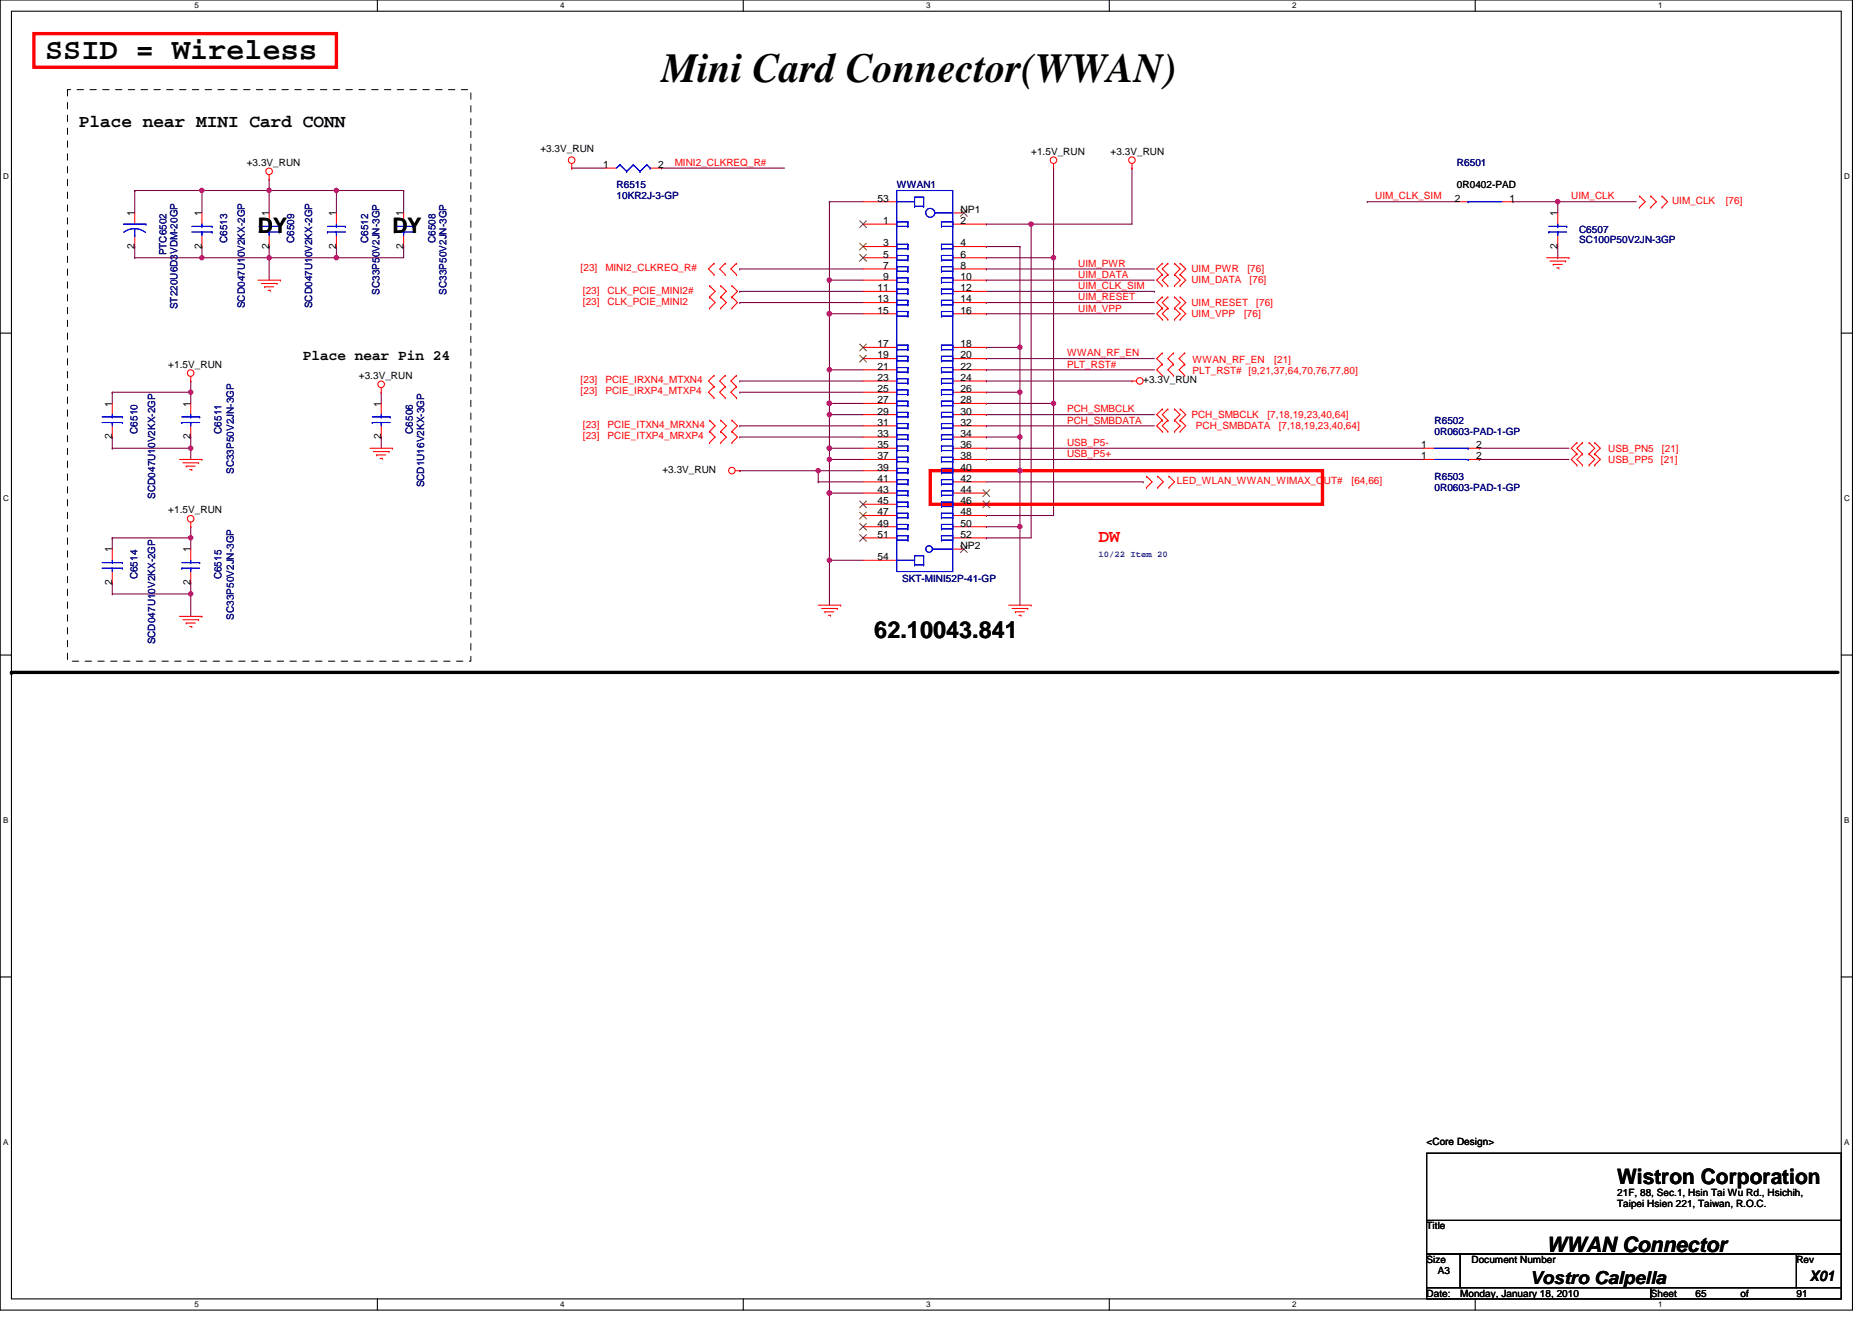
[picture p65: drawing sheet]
<svg xmlns="http://www.w3.org/2000/svg" width="297mm" height="210mm" viewBox="0 0 297 210" stroke-linecap="round" stroke-linejoin="round" font-family="sans-serif">
<defs><g id="words">
<text font-size="6.6" x="104.9" y="13">Mini Card Connector(WWAN)</text>
<text font-size="4.8" x="7.2" y="9.3">SSID = Wireless</text>
<text font-size="3.7" x="138.7" y="101.3">62.10043.841</text>
<g font-size="3.4">
<text x="40.9" y="36.9">DY</text>
<text x="62.3" y="36.9">DY</text>
<text x="256.6" y="187.9">Wistron Corporation</text>
<text x="245.4" y="198.7">WWAN Connector</text>
</g>
<g font-size="2.8">
<text x="12.5" y="20.1">Place near MINI Card CONN</text>
<text x="242.7" y="203.7">Vostro Calpella</text>
</g>
<text font-size="2.8" fill="#f00" x="174.3" y="85.9">DW</text>
<g font-size="2.3">
<text x="48" y="57">Place near Pin 24</text>
<text x="287.2" y="203.2">X01</text>
</g>
<g font-size="1.6">
<text x="39.2" y="26.3">+3.3V_RUN</text>
<text x="85.7" y="24.2">+3.3V_RUN</text>
<text x="95.7" y="26.6">1</text>
<text x="104.4" y="26.6">2</text>
<text x="163.6" y="24.5">+1.5V_RUN</text>
<text x="176.2" y="24.5">+3.3V_RUN</text>
<text x="231.2" y="29.9">0R0402-PAD</text>
<text x="21.4" y="34.3" transform="rotate(-90 21.4 34.3)">1</text>
<text x="32" y="34.3" transform="rotate(-90 32 34.3)">1</text>
<text x="42.7" y="34.3" transform="rotate(-90 42.7 34.3)">1</text>
<text x="53.4" y="34.3" transform="rotate(-90 53.4 34.3)">1</text>
<text x="64" y="34.3" transform="rotate(-90 64 34.3)">1</text>
<text x="139.3" y="32">53</text>
<text x="140.1" y="35.5">1</text>
<text x="152.4" y="35.5">2</text>
<text x="152.4" y="33.8">NP1</text>
<text x="230.8" y="32">2</text>
<text x="239.5" y="32">1</text>
<text x="247.2" y="34.3" transform="rotate(-90 247.2 34.3)">1</text>
<text x="21.4" y="39.5" transform="rotate(-90 21.4 39.5)">2</text>
<text x="32" y="39.5" transform="rotate(-90 32 39.5)">2</text>
<text x="42.7" y="39.5" transform="rotate(-90 42.7 39.5)">2</text>
<text x="53.4" y="39.5" transform="rotate(-90 53.4 39.5)">2</text>
<text x="64" y="39.5" transform="rotate(-90 64 39.5)">2</text>
<text x="140.1" y="39.1">3</text>
<text x="140.1" y="40.9">5</text>
<text x="152.4" y="39.1">4</text>
<text x="152.4" y="40.9">6</text>
<text x="247.2" y="39.5" transform="rotate(-90 247.2 39.5)">2</text>
<text x="139.3" y="46.2">11</text>
<text x="139.3" y="48">13</text>
<text x="140.1" y="42.7">7</text>
<text x="140.1" y="44.4">9</text>
<text x="152.4" y="42.7">8</text>
<text x="152.4" y="44.4">10</text>
<text x="152.4" y="46.2">12</text>
<text x="152.4" y="48">14</text>
<text x="139.3" y="49.8">15</text>
<text x="152.4" y="49.8">16</text>
<text x="26.7" y="58.3">+1.5V_RUN</text>
<text x="139.3" y="55.1">17</text>
<text x="139.3" y="56.9">19</text>
<text x="139.3" y="58.7">21</text>
<text x="152.4" y="55.1">18</text>
<text x="152.4" y="56.9">20</text>
<text x="152.4" y="58.7">22</text>
<text x="17.8" y="64.5" transform="rotate(-90 17.8 64.5)">1</text>
<text x="30.2" y="64.5" transform="rotate(-90 30.2 64.5)">1</text>
<text x="56.9" y="60.1">+3.3V_RUN</text>
<text x="60.5" y="64.5" transform="rotate(-90 60.5 64.5)">1</text>
<text x="139.3" y="60.4">23</text>
<text x="139.3" y="62.2">25</text>
<text x="139.3" y="64">27</text>
<text x="139.3" y="65.8">29</text>
<text x="152.4" y="60.4">24</text>
<text x="152.4" y="62.2">26</text>
<text x="152.4" y="64">28</text>
<text x="152.4" y="65.8">30</text>
<text x="181.4" y="60.8">+3.3V_RUN</text>
<text x="17.8" y="69.7" transform="rotate(-90 17.8 69.7)">2</text>
<text x="30.2" y="69.7" transform="rotate(-90 30.2 69.7)">2</text>
<text x="60.5" y="69.7" transform="rotate(-90 60.5 69.7)">2</text>
<text x="139.3" y="67.5">31</text>
<text x="139.3" y="69.3">33</text>
<text x="139.3" y="71.1">35</text>
<text x="152.4" y="67.5">32</text>
<text x="152.4" y="69.3">34</text>
<text x="152.4" y="71.1">36</text>
<text x="225.5" y="71.1">1</text>
<text x="234.2" y="71.1">2</text>
<text x="105.1" y="75">+3.3V_RUN</text>
<text x="139.3" y="72.9">37</text>
<text x="139.3" y="74.7">39</text>
<text x="139.3" y="76.4">41</text>
<text x="152.4" y="72.9">38</text>
<text x="152.4" y="74.7">40</text>
<text x="152.4" y="76.4">42</text>
<text x="225.5" y="72.9">1</text>
<text x="234.2" y="72.9">2</text>
<text x="26.7" y="81.4">+1.5V_RUN</text>
<text x="139.3" y="78.2">43</text>
<text x="139.3" y="80">45</text>
<text x="139.3" y="81.8">47</text>
<text x="139.3" y="83.5">49</text>
<text x="152.4" y="78.2">44</text>
<text x="152.4" y="80">46</text>
<text x="152.4" y="81.8">48</text>
<text x="152.4" y="83.5">50</text>
<text x="17.8" y="87.7" transform="rotate(-90 17.8 87.7)">1</text>
<text x="30.2" y="87.7" transform="rotate(-90 30.2 87.7)">1</text>
<text x="139.3" y="85.3">51</text>
<text x="139.3" y="88.9">54</text>
<text x="152.4" y="85.3">52</text>
<text x="152.4" y="87.1">NP2</text>
<text x="17.8" y="92.8" transform="rotate(-90 17.8 92.8)">2</text>
<text x="30.2" y="92.8" transform="rotate(-90 30.2 92.8)">2</text>
<text x="226.4" y="181.7">&lt;Core Design&gt;</text>
<text x="256.6" y="189.7">21F, 88, Sec.1, Hsin Tai Wu Rd., Hsichih,</text>
<text x="256.6" y="191.5">Taipei Hsien 221, Taiwan, R.O.C.</text>
<text x="226.4" y="195.1">Title</text>
<text x="226.4" y="200.4">Size</text>
<text x="228.2" y="202.2">A3</text>
<text x="233.5" y="200.4">Document Number</text>
<text x="285" y="200.4">Rev</text>
<text x="226.4" y="205.7">Date:</text>
<text x="231.7" y="205.7">Monday, January 18, 2010</text>
<text x="261.9" y="205.7">Sheet</text>
<text x="269" y="205.7">65</text>
<text x="276.2" y="205.7">of</text>
<text x="285" y="205.7">91</text>
</g>
<g font-size="1.6" fill="#000080">
<text x="97.8" y="29.9">R6515</text>
<text x="142.3" y="29.9">WWAN1</text>
<text x="231.2" y="26.3">R6501</text>
<text x="97.8" y="31.6">10KR2J-3-GP</text>
<text x="26.4" y="40.5" transform="rotate(-90 26.4 40.5)">PTC6502</text>
<text x="36" y="38.6" transform="rotate(-90 36 38.6)">C6513</text>
<text x="46.7" y="38.6" transform="rotate(-90 46.7 38.6)">C6509</text>
<text x="58.4" y="38.6" transform="rotate(-90 58.4 38.6)">C6512</text>
<text x="69.1" y="38.6" transform="rotate(-90 69.1 38.6)">C6508</text>
<text x="250.6" y="37">C6507</text>
<text x="250.6" y="38.6">SC100P50V2JN-3GP</text>
<text x="60.2" y="46.8" transform="rotate(-90 60.2 46.8)">SC33P50V2JN-3GP</text>
<text x="70.9" y="46.8" transform="rotate(-90 70.9 46.8)">SC33P50V2JN-3GP</text>
<text x="28.2" y="49.1" transform="rotate(-90 28.2 49.1)">ST220U6D3VDM-20GP</text>
<text x="38.9" y="48.9" transform="rotate(-90 38.9 48.9)">SCD047U10V2KX-2GP</text>
<text x="49.5" y="48.9" transform="rotate(-90 49.5 48.9)">SCD047U10V2KX-2GP</text>
<text x="21.8" y="68.8" transform="rotate(-90 21.8 68.8)">C6510</text>
<text x="35.1" y="68.8" transform="rotate(-90 35.1 68.8)">C6511</text>
<text x="65.5" y="68.8" transform="rotate(-90 65.5 68.8)">C6506</text>
<text x="227.6" y="67.2">R6502</text>
<text x="227.6" y="69">0R0603-PAD-1-GP</text>
<text x="37.1" y="75.2" transform="rotate(-90 37.1 75.2)">SC33P50V2JN-3GP</text>
<text x="67.3" y="77.3" transform="rotate(-90 67.3 77.3)">SCD1U16V2KX-3GP</text>
<text x="227.6" y="76.1">R6503</text>
<text x="227.6" y="77.9">0R0603-PAD-1-GP</text>
<text x="24.6" y="79.1" transform="rotate(-90 24.6 79.1)">SCD047U10V2KX-2GP</text>
<text x="21.8" y="91.9" transform="rotate(-90 21.8 91.9)">C6514</text>
<text x="35.1" y="91.9" transform="rotate(-90 35.1 91.9)">C6515</text>
<text x="143.2" y="92.3">SKT-MINI52P-41-GP</text>
<text x="37.1" y="98.3" transform="rotate(-90 37.1 98.3)">SC33P50V2JN-3GP</text>
<text x="24.6" y="102.2" transform="rotate(-90 24.6 102.2)">SCD047U10V2KX-2GP</text>
</g>
<g font-size="1.6" fill="#f00">
<text x="107.1" y="26.3">MINI2_CLKREQ_R#</text>
<text x="218.2" y="31.6">UIM_CLK_SIM</text>
<text x="249.3" y="31.6">UIM_CLK</text>
<text x="265.3" y="32.4">UIM_CLK</text>
<text x="273.9" y="32.4">[76]</text>
<text x="92.1" y="43">[23]</text>
<text x="92.5" y="46.6">[23]</text>
<text x="96.1" y="43">MINI2_CLKREQ_R#</text>
<text x="96.4" y="46.6">CLK_PCIE_MINI2#</text>
<text x="171.1" y="44.1">UIM_DATA</text>
<text x="171.1" y="42.3">UIM_PWR</text>
<text x="171.1" y="47.6">UIM_RESET</text>
<text x="171.1" y="45.9">UIM_CLK_SIM</text>
<text x="189" y="43.2">UIM_PWR</text>
<text x="189" y="45">UIM_DATA</text>
<text x="197.9" y="43.2">[76]</text>
<text x="198.3" y="45">[76]</text>
<text x="92.5" y="48.4">[23]</text>
<text x="96.4" y="48.4">CLK_PCIE_MINI2</text>
<text x="171.1" y="49.4">UIM_VPP</text>
<text x="189" y="48.5">UIM_RESET</text>
<text x="189" y="50.3">UIM_VPP</text>
<text x="197.4" y="50.3">[76]</text>
<text x="199.3" y="48.5">[76]</text>
<text x="169.3" y="58.3">PLT_RST#</text>
<text x="169.3" y="56.5">WWAN_RF_EN</text>
<text x="189.2" y="59.4">PLT_RST# [9,21,37,64,70,76,77,80]</text>
<text x="189.2" y="57.6">WWAN_RF_EN</text>
<text x="202.2" y="57.6">[21]</text>
<text x="92.1" y="62.6">[23]</text>
<text x="92.1" y="60.8">[23]</text>
<text x="96.1" y="62.6">PCIE_IRXP4_MTXP4</text>
<text x="96.1" y="60.8">PCIE_IRXN4_MTXN4</text>
<text x="169.3" y="65.4">PCH_SMBCLK</text>
<text x="92.5" y="67.9">[23]</text>
<text x="92.5" y="69.7">[23]</text>
<text x="96.4" y="67.9">PCIE_ITXN4_MRXN4</text>
<text x="96.4" y="69.7">PCIE_ITXP4_MRXP4</text>
<text x="169.3" y="67.2">PCH_SMBDATA</text>
<text x="169.3" y="70.8">USB_P5-</text>
<text x="189" y="66.3">PCH_SMBCLK</text>
<text x="189.8" y="68.1">PCH_SMBDATA</text>
<text x="201.1" y="66.3">[7,18,19,23,40,64]</text>
<text x="202.9" y="68.1">[7,18,19,23,40,64]</text>
<text x="255.2" y="71.6">USB_PN5</text>
<text x="263.7" y="71.6">[21]</text>
<text x="169.3" y="72.5">USB_P5+</text>
<text x="186.7" y="76.8">LED_WLAN_WWAN_WIMAX_OUT#</text>
<text x="214.5" y="76.8">[64,66]</text>
<text x="255.2" y="73.4">USB_PP5</text>
<text x="263.5" y="73.4">[21]</text>
</g>
<text font-size="1.4" fill="#400080" x="174.3" y="88.3">10/22 Item 20</text>
<g font-size="1.3">
<text x="30.8" y="1.3">5</text>
<text x="88.9" y="1.3">4</text>
<text x="147" y="1.3">3</text>
<text x="205" y="1.3">2</text>
<text x="263.1" y="1.3">1</text>
<text x=".5" y="28.4">D</text>
<text x="292.6" y="28.4">D</text>
<text x=".5" y="79.5">C</text>
<text x="292.6" y="79.5">C</text>
<text x=".5" y="130.6">B</text>
<text x="292.6" y="130.6">B</text>
<text x=".5" y="181.7">A</text>
<text x="292.6" y="181.7">A</text>
<text x="30.8" y="207.4">5</text>
<text x="88.9" y="207.4">4</text>
<text x="147" y="207.4">3</text>
<text x="205" y="207.4">2</text>
<text x="263.1" y="207.4">1</text>
</g>
</g></defs>
<path d="M0 0h293.9v207.9h-293.9zM1.8 1.8h290.4v204.3h-290.4z" fill="none" stroke="#000" stroke-width=".17"/>
<g fill="#fff">
<path d="M30.8 .2h.7v1.4h-.7z"/>
<path d="M30.8 206.3h.7v1.4h-.7z"/>
</g>
<path d="M59.9 0v1.8M59.9 206.1v1.8" fill="none" stroke="#000" stroke-width=".17"/>
<g fill="#fff">
<path d="M88.9 .2h.7v1.4h-.7z"/>
<path d="M88.9 206.3h.7v1.4h-.7z"/>
</g>
<path d="M117.9 0v1.8M117.9 206.1v1.8" fill="none" stroke="#000" stroke-width=".17"/>
<g fill="#fff">
<path d="M147 .2h.7v1.4h-.7z"/>
<path d="M147 206.3h.7v1.4h-.7z"/>
</g>
<path d="M176 0v1.8M176 206.1v1.8" fill="none" stroke="#000" stroke-width=".17"/>
<g fill="#fff">
<path d="M205 .2h.7v1.4h-.7z"/>
<path d="M205 206.3h.7v1.4h-.7z"/>
</g>
<path d="M234.1 0v1.8M234.1 206.1v1.8" fill="none" stroke="#000" stroke-width=".17"/>
<g fill="#fff">
<path d="M263.1 .2h.7v1.4h-.7z"/>
<path d="M263.1 206.3h.7v1.4h-.7z"/>
<path d="M.5 27.3h.9v1.4h-.9z"/>
<path d="M292.6 27.3h.9v1.4h-.9z"/>
<path d="M.5 78.4h.9v1.4h-.9z"/>
<path d="M292.6 78.4h.9v1.4h-.9z"/>
</g>
<path d="M0 52.9h1.8M292.2 52.9h1.7" fill="none" stroke="#000" stroke-width=".17"/>
<g fill="#fff">
<path d="M.5 129.5h.8v1.4h-.8z"/>
<path d="M292.6 129.5h.9v1.4h-.9z"/>
</g>
<path d="M0 103.9h1.8M292.2 103.9h1.7" fill="none" stroke="#000" stroke-width=".17"/>
<g fill="#fff">
<path d="M.5 180.5h.8v1.4h-.8z"/>
<path d="M292.6 180.5h.9v1.4h-.9z"/>
</g>
<path d="M0 155h1.8M292.2 155h1.7" fill="none" stroke="#000" stroke-width=".17"/>
<path d="M167.2 26.7h.1M167.2 26.7v14.2M131.6 78.2h.1M131.6 78.2h5.3M131.6 88.9h.1M131.6 88.9v7.1" fill="none" stroke="#800040" stroke-width=".17"/>
<circle cx="131.6" cy="88.9" r=".35" fill="#f0f"/>
<circle cx="131.6" cy="88.9" r=".35" fill="none" stroke="#f0f" stroke-width=".17"/>
<path d="M129.8 76.5h.1M129.8 74.7h.1M129.8 76.5h7.1M129.8 74.7v1.8" fill="none" stroke="#800040" stroke-width=".17"/>
<circle cx="129.8" cy="74.7" r=".35" fill="#f0f"/>
<circle cx="129.8" cy="74.7" r=".35" fill="none" stroke="#f0f" stroke-width=".17"/>
<path d="M131.6 32h.1M131.6 32h5.3M129.8 74.7h.1M129.8 74.7h7.1M131.6 64h.1M131.6 65.8h.1M131.6 64h5.3M131.6 65.8v5.3M156.5 69.3h.1M156.5 69.3h5.3" fill="none" stroke="#800040" stroke-width=".17"/>
<circle cx="131.6" cy="71.1" r=".35" fill="#f0f"/>
<circle cx="131.6" cy="71.1" r=".35" fill="none" stroke="#f0f" stroke-width=".17"/>
<circle cx="131.6" cy="65.8" r=".35" fill="#f0f"/>
<circle cx="131.6" cy="65.8" r=".35" fill="none" stroke="#f0f" stroke-width=".17"/>
<path d="M131.6 49.8h.1M131.6 49.8v8.9" fill="none" stroke="#800040" stroke-width=".17"/>
<circle cx="131.6" cy="49.8" r=".35" fill="#f0f"/>
<circle cx="131.6" cy="49.8" r=".35" fill="none" stroke="#f0f" stroke-width=".17"/>
<path d="M161.8 74.7h.1M161.8 74.7v8.9" fill="none" stroke="#800040" stroke-width=".17"/>
<circle cx="161.8" cy="74.7" r=".35" fill="#f0f"/>
<circle cx="161.8" cy="74.7" r=".35" fill="none" stroke="#f0f" stroke-width=".17"/>
<path d="M117.4 46.2h.1M117.4 46.2h19.5M161.8 69.3h.1M161.8 69.3v5.4" fill="none" stroke="#800040" stroke-width=".17"/>
<circle cx="161.8" cy="74.7" r=".35" fill="#f0f"/>
<circle cx="161.8" cy="74.7" r=".35" fill="none" stroke="#f0f" stroke-width=".17"/>
<circle cx="161.8" cy="69.3" r=".35" fill="#f0f"/>
<circle cx="161.8" cy="69.3" r=".35" fill="none" stroke="#f0f" stroke-width=".17"/>
<path d="M161.8 55.1h.1M161.8 55.1v7.1" fill="none" stroke="#800040" stroke-width=".17"/>
<circle cx="161.8" cy="55.1" r=".35" fill="#f0f"/>
<circle cx="161.8" cy="55.1" r=".35" fill="none" stroke="#f0f" stroke-width=".17"/>
<path d="M131.6 78.2h.1M131.6 78.2v10.7" fill="none" stroke="#800040" stroke-width=".17"/>
<circle cx="131.6" cy="78.2" r=".35" fill="#f0f"/>
<circle cx="131.6" cy="78.2" r=".35" fill="none" stroke="#f0f" stroke-width=".17"/>
<g fill="none" stroke="#800040" stroke-width=".17">
<path d="M156.5 39.1h.1M156.5 39.1h5.3M161.8 39.1h.1M161.8 39.1v16M179.6 26.7h.1M179.6 26.7v8.9M117.4 48h.1M117.4 48h19.5M131.6 44.4h.1M131.6 44.4h5.3M167.2 40.9h.1M167.2 40.9v23.1"/>
<path d="M131.6 65.8h.1M131.6 65.8h5.3M156.5 74.7h.1M156.5 74.7h5.3M131.6 88.9h.1M131.6 88.9h5.3M156.5 81.8h.1M156.5 81.8h10.7"/>
</g>
<circle cx="167.2" cy="64" r=".35" fill="#f0f"/>
<circle cx="167.2" cy="64" r=".35" fill="none" stroke="#f0f" stroke-width=".17"/>
<circle cx="167.2" cy="40.9" r=".35" fill="#f0f"/>
<circle cx="167.2" cy="40.9" r=".35" fill="none" stroke="#f0f" stroke-width=".17"/>
<path d="M131.6 32h.1M131.6 32v12.4M161.8 83.6h.1M161.8 83.6v12.4" fill="none" stroke="#800040" stroke-width=".17"/>
<circle cx="161.8" cy="83.6" r=".35" fill="#f0f"/>
<circle cx="161.8" cy="83.6" r=".35" fill="none" stroke="#f0f" stroke-width=".17"/>
<g fill="none" stroke="#800040" stroke-width=".17">
<path d="M156.5 58.7h.1M156.5 58.7h26.7M131.6 71.1h.1M131.6 72.9h.1M131.6 71.1h5.3M131.6 72.9v5.3M156.5 65.8h.1M156.5 64h.1M156.5 65.8h26.7M156.5 64h10.7M167.2 64h.1M167.2 64v17.8"/>
<path d="M156.5 83.6h.1M156.5 83.6h5.3"/>
</g>
<circle cx="131.6" cy="78.2" r=".35" fill="#f0f"/>
<circle cx="131.6" cy="78.2" r=".35" fill="none" stroke="#f0f" stroke-width=".17"/>
<path d="M156.5 55.1h.1M156.5 55.1h5.3M156.5 60.5h.1M156.5 60.5h23.1M161.8 62.2h.1M161.8 62.2v7.1" fill="none" stroke="#800040" stroke-width=".17"/>
<circle cx="161.8" cy="62.2" r=".35" fill="#f0f"/>
<circle cx="161.8" cy="62.2" r=".35" fill="none" stroke="#f0f" stroke-width=".17"/>
<path d="M163.6 35.6h.1M163.6 35.6h16M131.6 49.8h.1M131.6 58.7h.1M131.6 49.8h5.3M131.6 58.7v5.3" fill="none" stroke="#800040" stroke-width=".17"/>
<circle cx="131.6" cy="64" r=".35" fill="#f0f"/>
<circle cx="131.6" cy="64" r=".35" fill="none" stroke="#f0f" stroke-width=".17"/>
<circle cx="131.6" cy="58.7" r=".35" fill="#f0f"/>
<circle cx="131.6" cy="58.7" r=".35" fill="none" stroke="#f0f" stroke-width=".17"/>
<path d="M156.5 40.9h.1M156.5 40.9h10.7M131.6 71.1h.1M131.6 71.1v1.8M156.5 67.6h.1M156.5 67.6h26.7" fill="none" stroke="#800040" stroke-width=".17"/>
<circle cx="131.6" cy="71.1" r=".35" fill="#f0f"/>
<circle cx="131.6" cy="71.1" r=".35" fill="none" stroke="#f0f" stroke-width=".17"/>
<path d="M131.6 64h.1M131.6 64v1.8" fill="none" stroke="#800040" stroke-width=".17"/>
<circle cx="131.6" cy="64" r=".35" fill="#f0f"/>
<circle cx="131.6" cy="64" r=".35" fill="none" stroke="#f0f" stroke-width=".17"/>
<path d="M131.6 44.4h.1M131.6 44.4v5.4" fill="none" stroke="#800040" stroke-width=".17"/>
<circle cx="131.6" cy="49.8" r=".35" fill="#f0f"/>
<circle cx="131.6" cy="49.8" r=".35" fill="none" stroke="#f0f" stroke-width=".17"/>
<circle cx="131.6" cy="44.4" r=".35" fill="#f0f"/>
<circle cx="131.6" cy="44.4" r=".35" fill="none" stroke="#f0f" stroke-width=".17"/>
<path d="M156.5 56.9h.1M156.5 56.9h26.7M131.6 72.9h.1M131.6 72.9h5.3M156.5 71.1h.1M156.5 72.9h.1M156.5 71.1h69.3M156.5 72.9h69.3" fill="none" stroke="#800040" stroke-width=".17"/>
<circle cx="131.6" cy="72.9" r=".35" fill="#f0f"/>
<circle cx="131.6" cy="72.9" r=".35" fill="none" stroke="#f0f" stroke-width=".17"/>
<g fill="none" stroke="#800040" stroke-width=".17">
<path d="M163.6 35.6h.1M163.6 35.6v49.7h-7.1M117.4 42.7h.1M117.4 42.7h19.5M131.6 58.7h.1M131.6 58.7h5.3M117.4 62.2h.1M117.4 67.6h.1M117.4 60.5h.1M117.4 69.3h.1M117.4 74.7h.1M117.4 62.2h19.5"/>
<path d="M117.4 67.6h19.5M117.4 60.5h19.5M117.4 69.3h19.5M117.4 74.7h12.4M156.5 62.2h.1M156.5 62.2h5.3M156.5 85.3h.1"/>
</g>
<circle cx="163.6" cy="35.5" r=".35" fill="#f0f"/>
<circle cx="163.6" cy="35.5" r=".35" fill="none" stroke="#f0f" stroke-width=".17"/>
<path d="M156.5 35.6h.1M156.5 35.6h7.1M17.8 62.2h.1M17.8 62.2h12.5M30.3 62.2h.1M30.3 62.2v1.8" fill="none" stroke="#800040" stroke-width=".17"/>
<circle cx="30.3" cy="62.2" r=".35" fill="#f0f"/>
<circle cx="30.3" cy="62.2" r=".35" fill="none" stroke="#f0f" stroke-width=".17"/>
<path d="M17.8 62.2h.1M17.8 69.3h.1M17.8 71.1h.1M17.8 62.2v1.8M17.8 69.3v1.8M17.8 71.1h12.5M30.3 71.1h.1M30.3 71.1v1.8" fill="none" stroke="#800040" stroke-width=".17"/>
<circle cx="30.3" cy="71.1" r=".35" fill="#f0f"/>
<circle cx="30.3" cy="71.1" r=".35" fill="none" stroke="#f0f" stroke-width=".17"/>
<g fill="none" stroke="#800040" stroke-width=".17">
<path d="M247.2 32h.1M247.2 32h12.4M156.5 44.4h.1M156.5 42.7h.1M156.5 48h.1M156.5 49.8h.1M156.5 44.4h26.7M156.5 42.7h26.7M156.5 48h26.7M156.5 49.8h26.7M30.3 60.5h.1M30.3 69.3h.1"/>
<path d="M30.3 60.5v1.7M30.3 69.3v1.8M60.5 62.2h.1M60.5 69.3h.1M60.5 62.2v1.8M60.5 69.3v1.8"/>
</g>
<circle cx="247.2" cy="32" r=".35" fill="#f0f"/>
<circle cx="247.2" cy="32" r=".35" fill="none" stroke="#f0f" stroke-width=".17"/>
<g fill="none" stroke="#800040" stroke-width=".17">
<path d="M21.4 30.2h.1M21.4 30.2v3.6M21.4 30.2h21.3M32 30.2h.1M32 30.2v3.6M64 30.2h.1M64 30.2v3.6M217 32h.1M217 32h14.2M240.1 32h.1M240.1 32h7.1M247.2 32h.1"/>
<path d="M247.2 32v1.8M247.2 39.1v1.8M156.5 46.2h26.7M183.2 46.2h.1M247.2 40.9h.1"/>
</g>
<circle cx="32" cy="30.2" r=".35" fill="#f0f"/>
<circle cx="32" cy="30.2" r=".35" fill="none" stroke="#f0f" stroke-width=".17"/>
<path d="M42.7 30.2h.1M42.7 30.2v3.6M53.4 30.2h.1M53.4 30.2h10.6" fill="none" stroke="#800040" stroke-width=".17"/>
<circle cx="53.4" cy="30.2" r=".35" fill="#f0f"/>
<circle cx="53.4" cy="30.2" r=".35" fill="none" stroke="#f0f" stroke-width=".17"/>
<path d="M53.4 30.2h.1M53.4 39.1h.1M53.4 30.2v3.6M53.4 39.1v1.8M53.4 40.9h.1M53.4 40.9h10.6" fill="none" stroke="#800040" stroke-width=".17"/>
<circle cx="53.4" cy="40.9" r=".35" fill="#f0f"/>
<circle cx="53.4" cy="40.9" r=".35" fill="none" stroke="#f0f" stroke-width=".17"/>
<path d="M21.4 39.1h.1M21.4 39.1v1.8M32 39.1h.1M32 39.1v1.8M42.7 39.1h.1M42.7 39.1v1.8h-21.3M21.4 40.9h.1M32 40.9h.1" fill="none" stroke="#800040" stroke-width=".17"/>
<circle cx="32" cy="40.9" r=".35" fill="#f0f"/>
<circle cx="32" cy="40.9" r=".35" fill="none" stroke="#f0f" stroke-width=".17"/>
<path d="M42.7 28.4h.1M42.7 28.4v1.8M64 39.1h.1M64 39.1v1.8M42.7 40.9h.1M42.7 40.9v3.5M42.7 40.9h10.7" fill="none" stroke="#800040" stroke-width=".17"/>
<circle cx="42.7" cy="40.9" r=".35" fill="#f0f"/>
<circle cx="42.7" cy="40.9" r=".35" fill="none" stroke="#f0f" stroke-width=".17"/>
<path d="M42.7 30.2h.1M42.7 30.2h10.7" fill="none" stroke="#800040" stroke-width=".17"/>
<circle cx="42.7" cy="30.2" r=".35" fill="#f0f"/>
<circle cx="42.7" cy="30.2" r=".35" fill="none" stroke="#f0f" stroke-width=".17"/>
<path d="M90.7 26.7h.1M90.7 26.7h5.4M104.9 26.7h.1M104.9 26.7h19.6M156.5 76.5h24.9M181.4 76.5h.1M17.8 85.3h.1M17.8 85.3h12.5M30.3 85.3h.1M30.3 85.3v1.8" fill="none" stroke="#800040" stroke-width=".17"/>
<circle cx="30.3" cy="85.3" r=".35" fill="#f0f"/>
<circle cx="30.3" cy="85.3" r=".35" fill="none" stroke="#f0f" stroke-width=".17"/>
<path d="M17.8 85.3h.1M17.8 92.5h.1M17.8 94.2h.1M17.8 85.3v1.8M17.8 92.5v1.7M17.8 94.2h12.5M30.3 94.2h.1M30.3 94.2v3.6" fill="none" stroke="#800040" stroke-width=".17"/>
<circle cx="30.3" cy="94.2" r=".35" fill="#f0f"/>
<circle cx="30.3" cy="94.2" r=".35" fill="none" stroke="#f0f" stroke-width=".17"/>
<path d="M234.7 71.1h.1M234.7 72.9h.1M234.7 71.1h14.3M234.7 72.9h14.3M30.3 83.6h.1M30.3 92.5h.1M30.3 83.6v1.7M30.3 92.5v1.7" fill="none" stroke="#800040" stroke-width=".17"/>
<g fill="none" stroke="#f00" stroke-width=".17">
<path d="M21.4 33.8v1.8M21.4 37.3v1.8M32 33.8v1.8M32 37.3v1.8M42.7 28.4h.1M42.7 27.7v.7M42.7 33.8v1.8M42.7 37.3v1.8M53.4 33.8v1.8M53.4 37.3v1.8M64 33.8v1.8M64 37.3v1.8"/>
<path d="M90.7 26.7h.1M90.7 26v.7M96.1 26.7h1.7M103.2 26.7h1.7M136.9 35.6h5.4M136.9 39.1h5.4M136.9 32h5.4M151.2 35.6h5.3M151.2 39.1h5.3M151.2 33.8h1.7M167.2 26.7h.1M167.2 26v.7"/>
<path d="M179.6 26.7h.1M179.6 26v.7M231.2 32h1.8M238.3 32h1.8M247.2 33.8v1.8M247.2 37.3v1.8M260.2 32.9h.1M260.2 31.1h.1M260.2 31.1l.8 .9-.8 .9M261.9 31.1h.1M261.9 32.9h.1M261.9 31.1l.9 .9-.9 .9"/>
<path d="M263.7 32.9h.1M263.7 31.1h.1M263.7 31.1l.9 .9-.9 .9M30.3 59.7v.8M40.9 44.4h3.6M41.5 45h2.5M42 45.5h.1M42 45.5h1.4M42.5 46.1h.4M42.9 46.1h.1M44 45h.1M44.5 44.4h.1"/>
<path d="M112.6 48.9h.1M112.6 47.1h.1M112.6 45.3h.1M112.6 45.3l.9 .9-.9 .9M112.6 47.1l.9 .9-.9 .9M113.3 43.6h.1M113.3 41.8h.1M113.3 59.6h.1M113.3 41.8l-.9 .9 .9 .9M113.3 59.6l-.9 .9 .9 .8M114.4 47.1h.1M114.4 48.9h.1"/>
<path d="M114.4 45.3h.1M114.4 47.1l.8 .9-.8 .9M114.4 45.3l.8 .9-.8 .9M115.1 41.8h.1M115.1 43.6h.1M115.1 59.6h.1M115.1 41.8l-.9 .9 .9 .9M115.1 59.6l-.9 .9 .9 .8M116.1 48.9h.1M116.1 47.1h.1M116.1 45.3h.1M116.1 45.3l.9 .9-.9 .9"/>
<path d="M116.1 47.1l.9 .9-.9 .9M116.9 43.6h.1M116.9 41.8h.1M116.9 59.6h.1M116.9 41.8l-.9 .9 .9 .9M116.9 59.6l-.9 .9 .9 .8M136.9 40.9h5.4M136.9 44.4h5.4M136.9 42.7h5.4M136.9 46.2h5.4M136.9 48h5.4M136.9 49.8h5.4"/>
<path d="M136.9 55.1h5.4M136.9 56.9h5.4M136.9 58.7h5.4M151.2 40.9h5.3M151.2 44.4h5.3M151.2 42.7h5.3M151.2 46.2h5.3M151.2 48h5.3M151.2 49.8h5.3M151.2 55.1h5.3M151.2 56.9h5.3M151.2 58.7h5.3"/>
<path d="M184.4 59.6h.1M184.4 57.8h.1M184.4 43.6h.1M184.4 41.8h.1M184.4 45.3h.1M184.4 48.9h.1M184.4 47.1h.1M184.4 50.7h.1M184.4 56h.1M184.4 56l-.9 .9 .9 .9M184.4 57.8l-.9 .9 .9 .9M184.4 41.8l-.9 .9 .9 .9"/>
<path d="M184.4 43.6l-.9 .8 .9 .9M184.4 47.1l-.9 .9 .9 .9M184.4 48.9l-.9 .9 .9 .9M185.3 41.8h.1M185.3 43.6h.1M185.3 45.3h.1M185.3 47.1h.1M185.3 48.9h.1M185.3 50.7h.1M185.3 41.8l-.9 .9 .9 .9M185.3 43.6l-.9 .8 .9 .9M185.3 47.1l-.9 .9 .9 .9"/>
<path d="M185.3 48.9l-.9 .9 .9 .9M186.2 57.8h.1M186.2 59.6h.1M186.2 56h.1M186.2 57.8l-.9 .9 .9 .9M186.2 56l-.9 .9 .9 .9M186.4 43.6h.1M186.4 41.8h.1M186.4 45.3h.1M186.4 48.9h.1M186.4 47.1h.1M186.4 50.7h.1"/>
<path d="M186.4 41.8l.9 .9-.9 .9M186.4 43.6l.9 .8-.9 .9M186.4 47.1l.9 .9-.9 .9M186.4 48.9l.9 .9-.9 .9M187.3 43.6h.1M187.3 41.8h.1M187.3 45.3h.1M187.3 48.9h.1M187.3 47.1h.1M187.3 50.7h.1M187.3 41.8l.8 .9-.8 .9M187.3 43.6l.8 .8-.8 .9"/>
<path d="M187.3 47.1l.8 .9-.8 .9M187.3 48.9l.8 .9-.8 .9M188 59.6h.1M188 57.8h.1M188 56h.1M188 56l-.9 .9 .9 .9M188 57.8l-.9 .9 .9 .9M245.4 40.9h3.6M245.9 41.4h2.5M246.5 42h.1M246.5 42h1.4M247 42.5h.4"/>
<path d="M247.4 42.5h.1M248.4 41.4h.1M249 40.9h.1M17.8 64v1.8M17.8 67.6v1.7M28.5 72.9h3.5M29 73.4h2.5M29.5 74h.1M29.5 74h1.5M30.1 74.5h.3M30.3 60.5h.1M30.3 64v1.8"/>
<path d="M30.3 67.6v1.7M30.4 74.5h.1M31.5 73.4h.1M32 72.9h.1M58.7 71.1h3.6M59.2 71.6h2.5M59.8 72.2h.1M59.8 72.2h1.4M60.3 72.7h.4M60.5 62.2h.1M60.5 61.5v.7M60.5 64v1.8"/>
<path d="M60.5 67.6v1.7M60.7 72.7h.1M61.7 71.6h.1M62.3 71.1h.1M112.6 68.5h.1M112.6 66.7h.1M112.6 70.2h.1M112.6 68.5l.9 .8-.9 .9M112.6 66.7l.9 .9-.9 .9M113.3 63.1h.1M113.3 61.3h.1M113.3 61.3l-.9 .9 .9 .9"/>
<path d="M114.4 66.7h.1M114.4 68.5h.1M114.4 70.2h.1M114.4 66.7l.8 .9-.8 .9M114.4 68.5l.8 .8-.8 .9M115.1 61.3h.1M115.1 63.1h.1M115.1 61.3l-.9 .9 .9 .9M116.1 68.5h.1M116.1 66.7h.1M116.1 70.2h.1M116.1 68.5l.9 .8-.9 .9"/>
<path d="M116.1 66.7l.9 .9-.9 .9M116.7 74.7h.7M116.9 63.1h.1M116.9 61.3h.1M116.9 61.3l-.9 .9 .9 .9M117.4 74.7h.1M136.9 71.1h5.4M136.9 72.9h5.4M136.9 60.5h5.4M136.9 74.7h5.4M136.9 62.2h5.4M136.9 64h5.4"/>
<path d="M136.9 65.8h5.4M136.9 67.6h5.4M136.9 69.3h5.4M136.9 76.5h5.4M136.9 78.2h5.4M151.2 71.1h5.3M151.2 72.9h5.3M151.2 60.5h5.3M151.2 74.7h5.3M151.2 62.2h5.3M151.2 64h5.3M151.2 65.8h5.3"/>
<path d="M151.2 67.6h5.3M151.2 69.3h5.3M151.2 76.5h5.3M151.2 78.2h5.3M179.6 60.5h.1M179.6 60.5h.7M181.9 77.3h.1M181.9 75.6h.1M181.9 75.6l.9 .9-.9 .8M183.7 75.6h.1M183.7 77.3h.1M183.7 75.6l.9 .9-.9 .8"/>
<path d="M184.4 66.7h.1M184.4 64.9h.1M184.4 68.5h.1M184.4 64.9l-.9 .9 .9 .9M184.4 66.7l-.9 .9 .9 .9M185.3 64.9h.1M185.3 66.7h.1M185.3 68.5h.1M185.3 64.9l-.9 .9 .9 .9M185.3 66.7l-.9 .9 .9 .9M185.5 77.3h.1M185.5 75.6h.1"/>
<path d="M185.5 75.6l.9 .9-.9 .8M186.4 66.7h.1M186.4 64.9h.1M186.4 68.5h.1M186.4 64.9l.9 .9-.9 .9M186.4 66.7l.9 .9-.9 .9M187.3 66.7h.1M187.3 64.9h.1M187.3 68.5h.1M187.3 64.9l.8 .9-.8 .9M187.3 66.7l.8 .9-.8 .9M225.8 71.1h1.8"/>
<path d="M225.8 72.9h1.8M233 71.1h1.7M233 72.9h1.7M250.2 72h.1M250.2 70.2h.1M250.2 73.8h.1M250.2 70.2l-.9 .9 .9 .9M250.2 72l-.9 .9 .9 .9M251.1 72h.1M251.1 70.2h.1M251.1 73.8h.1M251.1 70.2l-.9 .9 .9 .9"/>
<path d="M251.1 72l-.9 .9 .9 .9M252.2 70.2h.1M252.2 72h.1M252.2 73.8h.1M252.2 70.2l.8 .9-.8 .9M252.2 72l.8 .9-.8 .9M253 72h.1M253 70.2h.1M253 73.8h.1M253 70.2l.9 .9-.9 .9M253 72l.9 .9-.9 .9M17.8 87.1v1.8"/>
<path d="M17.8 90.7v1.8M28.5 97.8h3.5M29 98.3h2.5M29.5 98.8h.1M29.5 98.8h1.5M30.1 99.4h.3M30.3 83.6h.1M30.3 82.8v.8M30.3 87.1v1.8M30.3 90.7v1.8M30.4 99.4h.1M31.5 98.3h.1"/>
<path d="M32 97.8h.1M129.8 96h3.6M130.4 96.5h2.5M130.9 97.1h.1M130.9 97.1h1.4M131.4 97.6h.4M131.8 97.6h.1M132.9 96.5h.1M133.4 96h.1M136.9 80h5.4M136.9 81.8h5.4M136.9 83.6h5.4"/>
<path d="M136.9 85.3h5.4M136.9 88.9h5.4M151.2 80h5.3M151.2 81.8h5.3M151.2 83.6h5.3M151.2 85.3h5.3M151.2 87.1h1.7M160.1 96h3.5M160.6 96.5h2.5M161.1 97.1h.1M161.1 97.1h1.5M161.7 97.6h.3"/>
<path d="M162 97.6h.1M163.1 96.5h.1M163.6 96h.1"/>
<circle cx="42.7" cy="27.2" r=".52"/>
<circle cx="90.7" cy="25.4" r=".52"/>
<circle cx="167.2" cy="25.4" r=".52"/>
<circle cx="179.6" cy="25.4" r=".52"/>
<circle cx="30.3" cy="59.2" r=".52"/>
<circle cx="60.5" cy="61" r=".52"/>
<circle cx="116.1" cy="74.7" r=".52"/>
<circle cx="180.9" cy="60.4" r=".52"/>
<circle cx="30.3" cy="82.3" r=".52"/>
</g>
<path d="M226.4 183h65.8v10.6h-65.8zM226.4 193.6h65.8v5.4h-65.8zM226.4 199h5.3v5.3h-5.3zM231.7 199h53.3v5.3h-53.3zM285 199h7.2v5.3h-7.2zM226.4 204.3h35.5v1.8h-35.5zM261.9 204.3h30.3v1.8h-30.3z" fill="none" stroke="#000" stroke-width=".17"/>
<path d="M5.4 5.3h48v5.4h-48zM147.6 74.7h62.2v5.3h-62.2z" fill="none" stroke="#f00" stroke-width=".53"/>
<path d="M1.8 106.7h289.8" fill="none" stroke="#000" stroke-width=".53"/>
<circle cx="1.8" cy="106.7" r=".26" fill="#000"/>
<path d="M10.7 14.2h64v90.7h-64z" fill="none" stroke="#000" stroke-width=".16" stroke-dasharray="1 1 1 1 1 1 1 1"/>
<g fill="none" stroke="#00f" stroke-width=".17">
<path d="M19.6 35.6h3.6M21.4 37.3h.1M21.4 36.3l1.1 .2 .6 .4M21.4 36.3l-1.1 .2-.7 .4M21.4 36.3v1M23.2 35.6h.1M30.4 36.8h3.3M30.4 35.9h3.3M32 35.9h.1M32 36.8h.1M32 35.6v.3M32 36.8v.5"/>
<path d="M33.7 36.8h.1M33.7 35.9h.1M41.1 36.8h3.2M41.1 35.9h3.2M42.7 35.9h.1M42.7 36.8h.1M42.7 35.6v.3M42.7 36.8v.5M44.3 36.8h.1M44.3 35.9h.1M52 36.8h.1M52 36.8h2.8"/>
<path d="M52 35.9h2.8M53.4 35.9h.1M53.4 36.8h.1M53.4 35.6v.3M53.4 36.8v.5M54.8 35.9h.1M62.6 36.8h.1M62.6 36.8h2.9M62.6 35.9h2.9M64 35.9h.1M64 36.8h.1M64 35.6v.3"/>
<path d="M64 36.8v.5M65.5 35.9h.1M98.4 26.1h.1M98.4 26.1l-.6 .6M98.4 26.1l1 1.1M99.4 27.2h.1M100.5 26.1h.1M100.5 26.1l-1.1 1.1M100.5 26.1l1.1 1.1M101.6 27.2h.1M102.6 26.1h.1M102.6 26.1l-1 1.1"/>
<path d="M102.6 26.1l.6 .6M103.2 26.7h.1M142.3 30.2h8.9v60.5h-8.9zM142.3 35.9h.1M142.3 35.2h.1M142.3 39.5h.1M142.3 38.8h.1M142.3 35.9h1.8M142.3 35.2h1.8M142.3 35.2v.7M142.3 38.8v.7M142.3 38.8h1.8"/>
<path d="M142.3 39.5h1.8M142.3 32h2.8M144.1 35.2h.1M144.1 35.9h.1M144.1 38.8h.1M144.1 39.5h.1M144.1 35.2v.7M144.1 38.8v.7M145.1 32.7h.1M145.1 31.3h.1M145.1 32h.1M145.1 31.3h1.5"/>
<path d="M145.1 32.7h1.5M145.1 31.3v1.4M146.6 31.3h.1M146.6 32.7h.1M146.6 31.3v1.4M148.3 33.8h.1M148.3 33.8h2.9M149.4 35.9h.1M149.4 35.2h.1M149.4 39.5h.1M149.4 38.8h.1M149.4 35.9h1.8"/>
<path d="M149.4 35.2h1.8M149.4 38.8h1.8M149.4 39.5h1.8M149.4 35.2v.7M149.4 38.8v.7M151.2 35.2h.1M151.2 35.9h.1M151.2 38.8h.1M151.2 39.5h.1M151.2 35.2v.7M151.2 38.8v.7M233 32h.1"/>
<path d="M233 32h5.3M245.8 36.8h.1M245.8 36.8h2.8M245.8 35.9h2.8M247.2 35.9h.1M247.2 36.8h.1M247.2 35.6v.3M247.2 36.8v.5M248.6 35.9h.1M142.3 41.3h.1M142.3 40.5h.1M142.3 43h.1"/>
<path d="M142.3 42.3h.1M142.3 44.8h.1M142.3 44.1h.1M142.3 46.6h.1M142.3 45.9h.1M142.3 48.4h.1M142.3 47.6h.1M142.3 50.1h.1M142.3 49.4h.1M142.3 55.5h.1M142.3 57.3h.1M142.3 56.5h.1"/>
<path d="M142.3 59h.1M142.3 58.3h.1M142.3 40.5v.8M142.3 42.3v.7M142.3 44.1v.7M142.3 45.9v.7M142.3 47.6v.8M142.3 49.4v.7M142.3 56.5v.8M142.3 58.3v.7M142.3 40.5h1.8M142.3 41.3h1.8"/>
<path d="M142.3 42.3h1.8M142.3 43h1.8M142.3 44.1h1.8M142.3 44.8h1.8M142.3 45.9h1.8M142.3 46.6h1.8M142.3 47.6h1.8M142.3 48.4h1.8M142.3 49.4h1.8M142.3 50.1h1.8M142.3 55.5h1.8M142.3 56.5h1.8"/>
<path d="M142.3 57.3h1.8M142.3 58.3h1.8M142.3 59h1.8M144.1 40.5h.1M144.1 41.3h.1M144.1 42.3h.1M144.1 43h.1M144.1 44.1h.1M144.1 44.8h.1M144.1 45.9h.1M144.1 46.6h.1M144.1 47.6h.1"/>
<path d="M144.1 48.4h.1M144.1 49.4h.1M144.1 50.1h.1M144.1 54.8h.1M144.1 55.5h.1M144.1 56.5h.1M144.1 57.3h.1M144.1 58.3h.1M144.1 59h.1M144.1 40.5v.8M144.1 42.3v.7M144.1 44.1v.7"/>
<path d="M144.1 45.9v.7M144.1 47.6v.8M144.1 49.4v.7M144.1 54.8v.7M144.1 56.5v.8M144.1 58.3v.7M144.1 54.8h-1.8v.7M149.4 55.5h.1M149.4 41.3h.1M149.4 40.5h.1M149.4 43h.1M149.4 42.3h.1"/>
<path d="M149.4 44.8h.1M149.4 44.1h.1M149.4 46.6h.1M149.4 45.9h.1M149.4 48.4h.1M149.4 47.6h.1M149.4 50.1h.1M149.4 49.4h.1M149.4 57.3h.1M149.4 56.5h.1M149.4 59h.1M149.4 58.3h.1"/>
<path d="M149.4 40.5h1.8M149.4 41.3h1.8M149.4 42.3h1.8M149.4 43h1.8M149.4 44.1h1.8M149.4 44.8h1.8M149.4 45.9h1.8M149.4 46.6h1.8M149.4 47.6h1.8M149.4 48.4h1.8M149.4 49.4h1.8M149.4 50.1h1.8"/>
<path d="M149.4 55.5h1.8M149.4 56.5h1.8M149.4 57.3h1.8M149.4 58.3h1.8M149.4 59h1.8M149.4 40.5v.8M149.4 42.3v.7M149.4 44.1v.7M149.4 45.9v.7M149.4 47.6v.8M149.4 49.4v.7M149.4 56.5v.8"/>
<path d="M149.4 58.3v.7M151.2 40.5h.1M151.2 41.3h.1M151.2 42.3h.1M151.2 43h.1M151.2 44.1h.1M151.2 44.8h.1M151.2 45.9h.1M151.2 46.6h.1M151.2 47.6h.1M151.2 48.4h.1M151.2 49.4h.1"/>
<path d="M151.2 50.1h.1M151.2 54.8h.1M151.2 55.5h.1M151.2 56.5h.1M151.2 57.3h.1M151.2 58.3h.1M151.2 59h.1M151.2 54.8h-1.8v.7M151.2 40.5v.8M151.2 42.3v.7M151.2 44.1v.7M151.2 45.9v.7"/>
<path d="M151.2 47.6v.8M151.2 49.4v.7M151.2 54.8v.7M151.2 56.5v.8M151.2 58.3v.7M16.2 67h3.2M16.2 66.1h3.2M17.8 66.1h.1M17.8 67h.1M17.8 65.8v.3M17.8 67v.6M19.4 67h.1"/>
<path d="M19.4 66.1h.1M28.8 67h.1M28.8 67h2.9M28.8 66.1h2.9M30.3 66.1h.1M30.3 67h.1M30.3 65.8v.3M30.3 67v.6M31.7 66.1h.1M59.1 67h.1M59.1 67h2.8M59.1 66.1h2.8"/>
<path d="M60.5 66.1h.1M60.5 67h.1M60.5 65.8v.3M60.5 67v.6M61.9 66.1h.1M142.3 60.8h.1M142.3 60.1h.1M142.3 62.6h.1M142.3 61.9h.1M142.3 64.4h.1M142.3 63.6h.1M142.3 65.4h.1"/>
<path d="M142.3 67.2h.1M142.3 69h.1M142.3 70.8h.1M142.3 72.5h.1M142.3 74.3h.1M142.3 76.1h.1M142.3 77.9h.1M142.3 66.1h.1M142.3 67.9h.1M142.3 69.7h.1M142.3 71.5h.1M142.3 73.3h.1"/>
<path d="M142.3 75h.1M142.3 76.8h.1M142.3 78.6h.1M142.3 79.7h.1M142.3 66.1h1.8M142.3 60.1v.7M142.3 61.9v.7M142.3 63.6v.8M142.3 65.4v.7M142.3 67.2v.7M142.3 69v.7M142.3 70.8v.7"/>
<path d="M142.3 72.5v.8M142.3 74.3v.7M142.3 76.1v.7M142.3 77.9v.7M142.3 79.7v.7M142.3 60.1h1.8M142.3 60.8h1.8M142.3 61.9h1.8M142.3 62.6h1.8M142.3 63.6h1.8M142.3 64.4h1.8M142.3 65.4h1.8"/>
<path d="M142.3 67.2h1.8M142.3 67.9h1.8M142.3 69h1.8M142.3 69.7h1.8M142.3 70.8h1.8M142.3 71.5h1.8M142.3 72.5h1.8M142.3 73.3h1.8M142.3 74.3h1.8M142.3 75h1.8M142.3 76.1h1.8M142.3 76.8h1.8"/>
<path d="M142.3 77.9h1.8M142.3 78.6h1.8M142.3 79.7h1.8M144.1 60.1h.1M144.1 60.8h.1M144.1 61.9h.1M144.1 62.6h.1M144.1 63.6h.1M144.1 64.4h.1M144.1 66.1h.1M144.1 67.9h.1M144.1 69.7h.1"/>
<path d="M144.1 71.5h.1M144.1 73.3h.1M144.1 75h.1M144.1 76.8h.1M144.1 78.6h.1M144.1 65.4h.1M144.1 67.2h.1M144.1 69h.1M144.1 70.8h.1M144.1 72.5h.1M144.1 74.3h.1M144.1 76.1h.1"/>
<path d="M144.1 77.9h.1M144.1 79.7h.1M144.1 60.1v.7M144.1 61.9v.7M144.1 63.6v.8M144.1 65.4v.7M144.1 67.2v.7M144.1 69v.7M144.1 70.8v.7M144.1 72.5v.8M144.1 74.3v.7M144.1 76.1v.7"/>
<path d="M144.1 77.9v.7M144.1 79.7v.7M149.4 79.7h.1M149.4 78.6h.1M149.4 76.8h.1M149.4 75h.1M149.4 73.3h.1M149.4 71.5h.1M149.4 69.7h.1M149.4 67.9h.1M149.4 66.1h.1M149.4 77.9h.1"/>
<path d="M149.4 76.1h.1M149.4 74.3h.1M149.4 72.5h.1M149.4 70.8h.1M149.4 69h.1M149.4 67.2h.1M149.4 65.4h.1M149.4 60.8h.1M149.4 60.1h.1M149.4 62.6h.1M149.4 61.9h.1M149.4 64.4h.1"/>
<path d="M149.4 63.6h.1M149.4 66.1h1.8M149.4 60.1h1.8M149.4 60.8h1.8M149.4 61.9h1.8M149.4 62.6h1.8M149.4 63.6h1.8M149.4 64.4h1.8M149.4 65.4h1.8M149.4 67.2h1.8M149.4 67.9h1.8M149.4 69h1.8"/>
<path d="M149.4 69.7h1.8M149.4 70.8h1.8M149.4 71.5h1.8M149.4 72.5h1.8M149.4 73.3h1.8M149.4 74.3h1.8M149.4 75h1.8M149.4 76.1h1.8M149.4 76.8h1.8M149.4 77.9h1.8M149.4 78.6h1.8M149.4 79.7h1.8"/>
<path d="M149.4 60.1v.7M149.4 61.9v.7M149.4 63.6v.8M149.4 65.4v.7M149.4 67.2v.7M149.4 69v.7M149.4 70.8v.7M149.4 72.5v.8M149.4 74.3v.7M149.4 76.1v.7M149.4 77.9v.7M149.4 79.7v.7"/>
<path d="M151.2 79.7h.1M151.2 77.9h.1M151.2 76.1h.1M151.2 74.3h.1M151.2 72.5h.1M151.2 70.8h.1M151.2 69h.1M151.2 67.2h.1M151.2 65.4h.1M151.2 78.6h.1M151.2 76.8h.1M151.2 75h.1"/>
<path d="M151.2 73.3h.1M151.2 71.5h.1M151.2 69.7h.1M151.2 67.9h.1M151.2 66.1h.1M151.2 60.1h.1M151.2 60.8h.1M151.2 61.9h.1M151.2 62.6h.1M151.2 63.6h.1M151.2 64.4h.1M151.2 60.1v.7"/>
<path d="M151.2 61.9v.7M151.2 63.6v.8M151.2 65.4v.7M151.2 67.2v.7M151.2 69v.7M151.2 70.8v.7M151.2 72.5v.8M151.2 74.3v.7M151.2 76.1v.7M151.2 77.9v.7M151.2 79.7v.7M227.6 71.1h5.4"/>
<path d="M227.6 72.9h5.4M233 71.1h.1M233 72.9h.1M16.2 90.1h3.2M16.2 89.3h3.2M17.8 89.3h.1M17.8 90.1h.1M17.8 88.9v.4M17.8 90.1v.6M19.4 90.1h.1M19.4 89.3h.1M28.8 90.1h.1"/>
<path d="M28.8 90.1h2.9M28.8 89.3h2.9M30.3 89.3h.1M30.3 90.1h.1M30.3 88.9v.4M30.3 90.1v.6M31.7 89.3h.1M142.3 81.4h.1M142.3 83.2h.1M142.3 85h.1M142.3 82.1h.1M142.3 83.9h.1"/>
<path d="M142.3 85.7h.1M142.3 80.4h.1M142.3 81.4v.7M142.3 83.2v.7M142.3 85v.7M142.3 81.4h1.8M142.3 82.1h1.8M142.3 83.2h1.8M142.3 83.9h1.8M142.3 85h1.8M142.3 85.7h1.8M142.3 80.4h1.8"/>
<path d="M142.3 88.9h2.8M144.1 82.1h.1M144.1 83.9h.1M144.1 85.7h.1M144.1 81.4h.1M144.1 83.2h.1M144.1 85h.1M144.1 80.4h.1M144.1 81.4v.7M144.1 83.2v.7M144.1 85v.7M145.1 88.2h.1"/>
<path d="M145.1 89.6h.1M145.1 88.9h.1M145.1 88.2v1.4M145.1 88.2h1.5M145.1 89.6h1.5M146.6 89.6h.1M146.6 88.2h.1M146.6 88.2v1.4M148 87.1h.1M148 87.1h3M149.4 80.4h.1M149.4 85.7h.1"/>
<path d="M149.4 83.9h.1M149.4 82.1h.1M149.4 85h.1M149.4 83.2h.1M149.4 81.4h.1M149.4 81.4h1.8M149.4 82.1h1.8M149.4 83.2h1.8M149.4 83.9h1.8M149.4 85h1.8M149.4 85.7h1.8M149.4 80.4h1.8"/>
<path d="M149.4 81.4v.7M149.4 83.2v.7M149.4 85v.7M151.2 80.4h.1M151.2 85h.1M151.2 83.2h.1M151.2 81.4h.1M151.2 85.7h.1M151.2 83.9h.1M151.2 82.1h.1M151.2 81.4v.7M151.2 83.2v.7"/>
<path d="M151.2 85v.7"/>
<circle cx="147.6" cy="33.8" r=".71"/>
<circle cx="147.4" cy="87.1" r=".52"/>
</g>
<g fill="none" stroke="#804000" stroke-width=".16">
<path d="M136.4 35l1.1 1.1M136.4 38.6l1.1 1.1M137.5 35l-1.1 1.1M137.5 38.6l-1.1 1.1M152.4 33.3l1.1 1M153.5 33.3l-1.1 1M136.4 40.4l1.1 1M136.4 54.6l1.1 1.1M136.4 56.4l1.1 1M137.5 40.4l-1.1 1M137.5 54.6l-1.1 1.1M137.5 56.4l-1.1 1"/>
<path d="M136.4 79.5l1.1 1.1M137.5 79.5l-1.1 1.1M156 77.7l1.1 1.1M156 79.5l1.1 1.1M157 77.7l-1 1.1M157 79.5l-1 1.1M136.4 81.3l1.1 1M136.4 83l1.1 1.1M136.4 84.8l1.1 1.1M137.5 81.3l-1.1 1M137.5 83l-1.1 1.1M137.5 84.8l-1.1 1.1"/>
<path d="M152.4 86.6l1.1 1.1M153.5 86.6l-1.1 1.1"/>
</g>
<circle cx="131.6" cy="88.9" r=".35" fill="#f0f"/>
<circle cx="131.6" cy="88.9" r=".35" fill="none" stroke="#f0f" stroke-width=".17"/>
<circle cx="129.8" cy="74.7" r=".35" fill="#f0f"/>
<circle cx="129.8" cy="74.7" r=".35" fill="none" stroke="#f0f" stroke-width=".17"/>
<circle cx="131.6" cy="71.1" r=".35" fill="#f0f"/>
<circle cx="131.6" cy="71.1" r=".35" fill="none" stroke="#f0f" stroke-width=".17"/>
<circle cx="131.6" cy="65.8" r=".35" fill="#f0f"/>
<circle cx="131.6" cy="65.8" r=".35" fill="none" stroke="#f0f" stroke-width=".17"/>
<circle cx="131.6" cy="49.8" r=".35" fill="#f0f"/>
<circle cx="131.6" cy="49.8" r=".35" fill="none" stroke="#f0f" stroke-width=".17"/>
<circle cx="161.8" cy="74.7" r=".35" fill="#f0f"/>
<circle cx="161.8" cy="74.7" r=".35" fill="none" stroke="#f0f" stroke-width=".17"/>
<circle cx="161.8" cy="74.7" r=".35" fill="#f0f"/>
<circle cx="161.8" cy="74.7" r=".35" fill="none" stroke="#f0f" stroke-width=".17"/>
<circle cx="161.8" cy="69.3" r=".35" fill="#f0f"/>
<circle cx="161.8" cy="69.3" r=".35" fill="none" stroke="#f0f" stroke-width=".17"/>
<circle cx="161.8" cy="55.1" r=".35" fill="#f0f"/>
<circle cx="161.8" cy="55.1" r=".35" fill="none" stroke="#f0f" stroke-width=".17"/>
<circle cx="131.6" cy="78.2" r=".35" fill="#f0f"/>
<circle cx="131.6" cy="78.2" r=".35" fill="none" stroke="#f0f" stroke-width=".17"/>
<circle cx="167.2" cy="64" r=".35" fill="#f0f"/>
<circle cx="167.2" cy="64" r=".35" fill="none" stroke="#f0f" stroke-width=".17"/>
<circle cx="167.2" cy="40.9" r=".35" fill="#f0f"/>
<circle cx="167.2" cy="40.9" r=".35" fill="none" stroke="#f0f" stroke-width=".17"/>
<circle cx="161.8" cy="83.6" r=".35" fill="#f0f"/>
<circle cx="161.8" cy="83.6" r=".35" fill="none" stroke="#f0f" stroke-width=".17"/>
<circle cx="131.6" cy="78.2" r=".35" fill="#f0f"/>
<circle cx="131.6" cy="78.2" r=".35" fill="none" stroke="#f0f" stroke-width=".17"/>
<circle cx="161.8" cy="62.2" r=".35" fill="#f0f"/>
<circle cx="161.8" cy="62.2" r=".35" fill="none" stroke="#f0f" stroke-width=".17"/>
<circle cx="131.6" cy="64" r=".35" fill="#f0f"/>
<circle cx="131.6" cy="64" r=".35" fill="none" stroke="#f0f" stroke-width=".17"/>
<circle cx="131.6" cy="58.7" r=".35" fill="#f0f"/>
<circle cx="131.6" cy="58.7" r=".35" fill="none" stroke="#f0f" stroke-width=".17"/>
<circle cx="131.6" cy="71.1" r=".35" fill="#f0f"/>
<circle cx="131.6" cy="71.1" r=".35" fill="none" stroke="#f0f" stroke-width=".17"/>
<circle cx="131.6" cy="64" r=".35" fill="#f0f"/>
<circle cx="131.6" cy="64" r=".35" fill="none" stroke="#f0f" stroke-width=".17"/>
<circle cx="131.6" cy="49.8" r=".35" fill="#f0f"/>
<circle cx="131.6" cy="49.8" r=".35" fill="none" stroke="#f0f" stroke-width=".17"/>
<circle cx="131.6" cy="44.4" r=".35" fill="#f0f"/>
<circle cx="131.6" cy="44.4" r=".35" fill="none" stroke="#f0f" stroke-width=".17"/>
<circle cx="131.6" cy="72.9" r=".35" fill="#f0f"/>
<circle cx="131.6" cy="72.9" r=".35" fill="none" stroke="#f0f" stroke-width=".17"/>
<circle cx="163.6" cy="35.5" r=".35" fill="#f0f"/>
<circle cx="163.6" cy="35.5" r=".35" fill="none" stroke="#f0f" stroke-width=".17"/>
<circle cx="30.3" cy="62.2" r=".35" fill="#f0f"/>
<circle cx="30.3" cy="62.2" r=".35" fill="none" stroke="#f0f" stroke-width=".17"/>
<circle cx="30.3" cy="71.1" r=".35" fill="#f0f"/>
<circle cx="30.3" cy="71.1" r=".35" fill="none" stroke="#f0f" stroke-width=".17"/>
<circle cx="247.2" cy="32" r=".35" fill="#f0f"/>
<circle cx="247.2" cy="32" r=".35" fill="none" stroke="#f0f" stroke-width=".17"/>
<circle cx="32" cy="30.2" r=".35" fill="#f0f"/>
<circle cx="32" cy="30.2" r=".35" fill="none" stroke="#f0f" stroke-width=".17"/>
<circle cx="53.4" cy="30.2" r=".35" fill="#f0f"/>
<circle cx="53.4" cy="30.2" r=".35" fill="none" stroke="#f0f" stroke-width=".17"/>
<circle cx="53.4" cy="40.9" r=".35" fill="#f0f"/>
<circle cx="53.4" cy="40.9" r=".35" fill="none" stroke="#f0f" stroke-width=".17"/>
<circle cx="32" cy="40.9" r=".35" fill="#f0f"/>
<circle cx="32" cy="40.9" r=".35" fill="none" stroke="#f0f" stroke-width=".17"/>
<circle cx="42.7" cy="40.9" r=".35" fill="#f0f"/>
<circle cx="42.7" cy="40.9" r=".35" fill="none" stroke="#f0f" stroke-width=".17"/>
<circle cx="42.7" cy="30.2" r=".35" fill="#f0f"/>
<circle cx="42.7" cy="30.2" r=".35" fill="none" stroke="#f0f" stroke-width=".17"/>
<circle cx="30.3" cy="85.3" r=".35" fill="#f0f"/>
<circle cx="30.3" cy="85.3" r=".35" fill="none" stroke="#f0f" stroke-width=".17"/>
<circle cx="30.3" cy="94.2" r=".35" fill="#f0f"/>
<circle cx="30.3" cy="94.2" r=".35" fill="none" stroke="#f0f" stroke-width=".17"/>
<use href="#words"/>
</svg>
